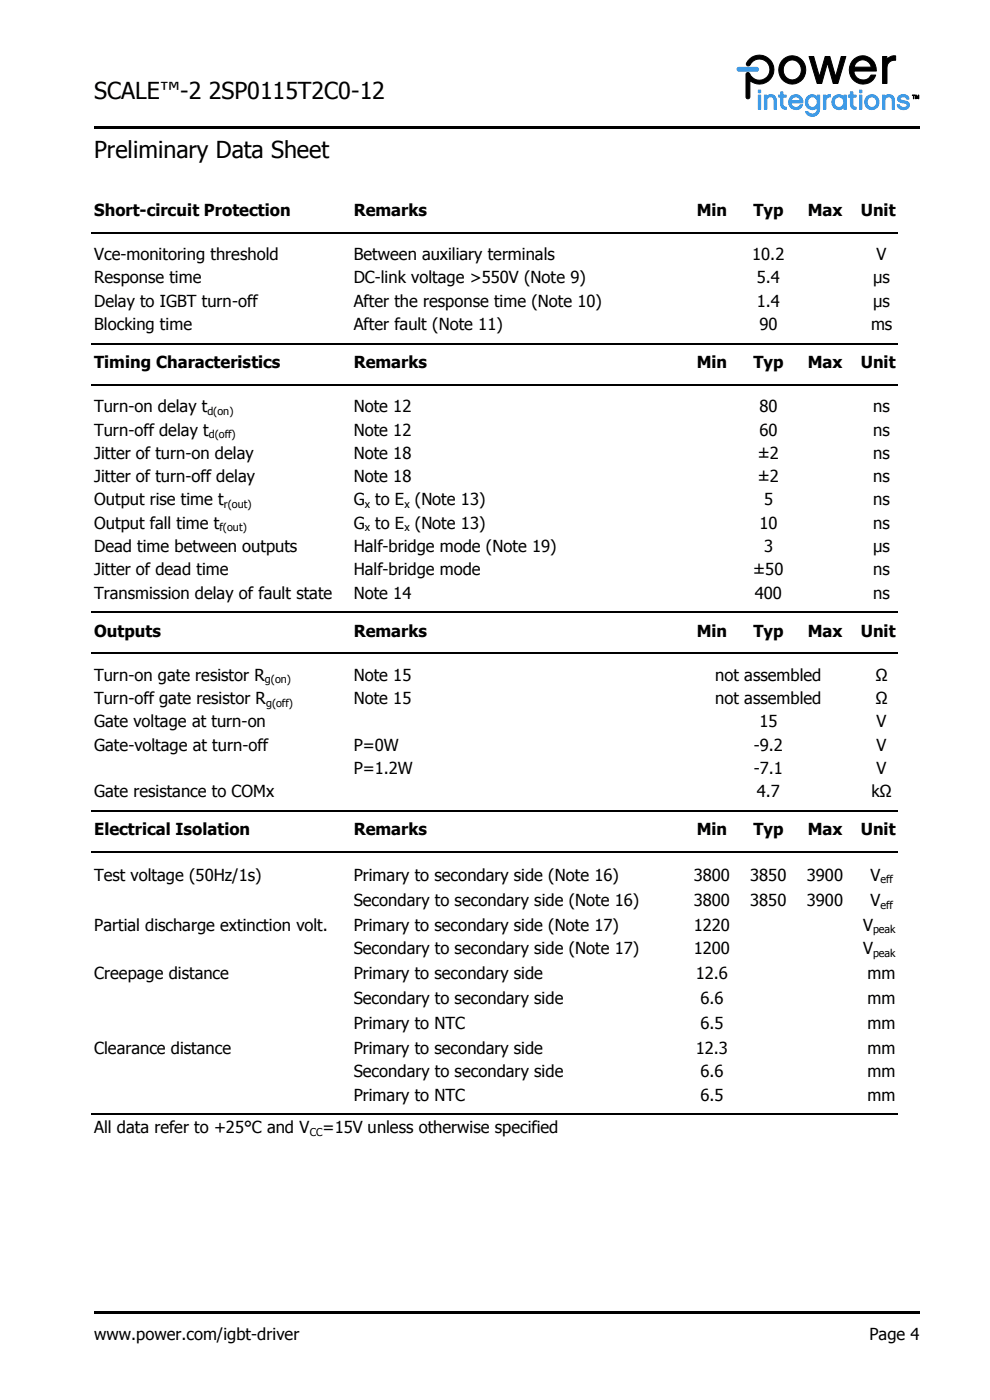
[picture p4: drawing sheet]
<svg xmlns="http://www.w3.org/2000/svg" width="210mm" height="297mm" viewBox="0 0 210 297" stroke-linecap="round" stroke-linejoin="round" font-family="sans-serif">
<defs><g id="words">
<g font-size="5">
<text x="20" y="21">SCALE™-2 2SP0115T2C0-12</text>
<text x="20" y="33.6">Preliminary Data Sheet</text>
</g>
<g font-size="3.5">
<text x="20" y="45.9">Short-circuit Protection</text>
<text x="75" y="45.9">Remarks</text>
<text x="147.8" y="45.9">Min</text>
<text x="159.8" y="45.9">Typ</text>
<text x="171.4" y="45.9">Max</text>
<text x="182.6" y="45.9">Unit</text>
<text x="20" y="55.2">Vce-monitoring threshold</text>
<text x="75" y="55.2">Between auxiliary terminals</text>
<text x="159.6" y="55.2">10.2</text>
<text x="186" y="55.2">V</text>
<text x="20" y="65.1">Delay to IGBT turn-off</text>
<text x="20" y="60.1">Response time</text>
<text x="75" y="65.1">After the response time (Note 10)</text>
<text x="75" y="60.1">DC-link voltage &gt;550V (Note 9)</text>
<text x="160.6" y="60.1">5.4</text>
<text x="160.6" y="65.1">1.4</text>
<text x="185.2" y="60.1">μs</text>
<text x="185.2" y="65.1">μs</text>
<text x="20" y="70">Blocking time</text>
<text x="75" y="70">After fault (Note 11)</text>
<text x="161.1" y="70">90</text>
<text x="184.8" y="70">ms</text>
<text x="20" y="78.1">Timing Characteristics</text>
<text x="75" y="78.1">Remarks</text>
<text x="147.8" y="78.1">Min</text>
<text x="159.8" y="78.1">Typ</text>
<text x="171.4" y="78.1">Max</text>
<text x="182.6" y="78.1">Unit</text>
<text x="20" y="87.5">Turn-on delay t</text>
<text x="75" y="87.5">Note 12</text>
<text x="161.1" y="87.5">80</text>
<text x="185.2" y="87.5">ns</text>
<text x="20" y="92.4">Turn-off delay t</text>
<text x="75" y="92.4">Note 12</text>
<text x="161.1" y="92.4">60</text>
<text x="185.2" y="92.4">ns</text>
<text x="20" y="97.3">Jitter of turn-on delay</text>
<text x="75" y="97.3">Note 18</text>
<text x="160.8" y="97.3">±2</text>
<text x="185.2" y="97.3">ns</text>
<text x="20" y="102.3">Jitter of turn-off delay</text>
<text x="20" y="107.2">Output rise time t</text>
<text x="75" y="107.2">G to E (Note 13)</text>
<text x="75" y="102.3">Note 18</text>
<text x="160.8" y="102.3">±2</text>
<text x="162.1" y="107.2">5</text>
<text x="185.2" y="102.3">ns</text>
<text x="185.2" y="107.2">ns</text>
<text x="20" y="112.2">Output fall time t</text>
<text x="75" y="112.2">G to E (Note 13)</text>
<text x="161.1" y="112.2">10</text>
<text x="185.2" y="112.2">ns</text>
<text x="20" y="117.1">Dead time between outputs</text>
<text x="75" y="117.1">Half-bridge mode (Note 19)</text>
<text x="162.1" y="117.1">3</text>
<text x="185.2" y="117.1">μs</text>
<text x="20" y="122.1">Jitter of dead time</text>
<text x="75" y="122.1">Half-bridge mode</text>
<text x="159.8" y="122.1">±50</text>
<text x="185.2" y="122.1">ns</text>
<text x="20" y="127">Transmission delay of fault state</text>
<text x="75" y="127">Note 14</text>
<text x="160.1" y="127">400</text>
<text x="185.2" y="127">ns</text>
<text x="20" y="135.1">Outputs</text>
<text x="75" y="135.1">Remarks</text>
<text x="147.8" y="135.1">Min</text>
<text x="159.8" y="135.1">Typ</text>
<text x="171.4" y="135.1">Max</text>
<text x="182.6" y="135.1">Unit</text>
<text x="20" y="144.5">Turn-on gate resistor R</text>
<text x="20" y="149.4">Turn-off gate resistor R</text>
<text x="75" y="144.5">Note 15</text>
<text x="75" y="149.4">Note 15</text>
<text x="151.7" y="144.5">not assembled</text>
<text x="151.7" y="149.4">not assembled</text>
<text x="185.8" y="144.5">Ω</text>
<text x="185.8" y="149.4">Ω</text>
<text x="20" y="154.3">Gate voltage at turn-on</text>
<text x="161.1" y="154.3">15</text>
<text x="186" y="154.3">V</text>
<text x="20" y="159.3">Gate-voltage at turn-off</text>
<text x="75" y="159.3">P=0W</text>
<text x="159.9" y="159.3">-9.2</text>
<text x="186" y="159.3">V</text>
<text x="75" y="164.2">P=1.2W</text>
<text x="159.9" y="164.2">-7.1</text>
<text x="186" y="164.2">V</text>
<text x="20" y="169.2">Gate resistance to COMx</text>
<text x="160.6" y="169.2">4.7</text>
<text x="184.9" y="169.2">kΩ</text>
<text x="20" y="177.3">Electrical Isolation</text>
<text x="75" y="177.3">Remarks</text>
<text x="147.8" y="177.3">Min</text>
<text x="159.8" y="177.3">Typ</text>
<text x="171.4" y="177.3">Max</text>
<text x="182.6" y="177.3">Unit</text>
<text x="20" y="186.9">Test voltage (50Hz/1s)</text>
<text x="75" y="186.9">Primary to secondary side (Note 16)</text>
<text x="147.2" y="186.9">3800</text>
<text x="159.2" y="186.9">3850</text>
<text x="171.2" y="186.9">3900</text>
<text x="184.7" y="186.9">V</text>
<text x="20" y="197.5">Partial discharge extinction volt.</text>
<text x="75" y="197.5">Primary to secondary side (Note 17)</text>
<text x="75" y="192.2">Secondary to secondary side (Note 16)</text>
<text x="147.2" y="197.5">1220</text>
<text x="147.2" y="192.2">3800</text>
<text x="159.2" y="192.2">3850</text>
<text x="171.2" y="192.2">3900</text>
<text x="183.1" y="197.5">V</text>
<text x="184.7" y="192.2">V</text>
<text x="75" y="202.5">Secondary to secondary side (Note 17)</text>
<text x="147.2" y="202.5">1200</text>
<text x="183.1" y="202.5">V</text>
<text x="20" y="207.7">Creepage distance</text>
<text x="75" y="207.7">Primary to secondary side</text>
<text x="147.6" y="207.7">12.6</text>
<text x="184.1" y="207.7">mm</text>
<text x="75" y="213">Secondary to secondary side</text>
<text x="148.6" y="213">6.6</text>
<text x="184.1" y="213">mm</text>
<text x="75" y="218.3">Primary to NTC</text>
<text x="148.6" y="218.3">6.5</text>
<text x="184.1" y="218.3">mm</text>
<text x="20" y="223.6">Clearance distance</text>
<text x="75" y="223.6">Primary to secondary side</text>
<text x="147.6" y="223.6">12.3</text>
<text x="184.1" y="223.6">mm</text>
<text x="75" y="228.6">Secondary to secondary side</text>
<text x="75" y="233.6">Primary to NTC</text>
<text x="148.6" y="228.6">6.6</text>
<text x="148.6" y="233.6">6.5</text>
<text x="184.1" y="228.6">mm</text>
<text x="184.1" y="233.6">mm</text>
<text x="20" y="240.4">All data refer to +25°C and V</text>
<text x="68.4" y="240.4">=15V unless otherwise specified</text>
<text x="20" y="284.4">www.power.com/igbt-driver</text>
<text x="184.4" y="284.4">Page 4</text>
</g>
<g font-size="2.3">
<text x="44" y="88">d(on)</text>
<text x="44.3" y="93">d(off)</text>
<text x="47.5" y="107.8">r(out)</text>
<text x="77.4" y="107.8">x</text>
<text x="85.8" y="107.8">x</text>
<text x="46.6" y="112.7">f(out)</text>
<text x="77.4" y="112.7">x</text>
<text x="85.8" y="112.7">x</text>
<text x="56.2" y="145">g(on)</text>
<text x="56.4" y="149.9">g(off)</text>
<text x="186.8" y="187.4">eff</text>
<text x="186.8" y="192.8">eff</text>
<text x="185.2" y="198.1">peak</text>
<text x="185.2" y="203.1">peak</text>
<text x="65.7" y="241">CC</text>
</g>
</g></defs>
<g fill="#000">
<path d="M20 26.8h175.1v.5h-175.1z" fill-rule="evenodd"/>
<path d="M20 278.2h175.1v.5h-175.1z" fill-rule="evenodd"/>
</g>
<g fill="#000" stroke="#000" stroke-width=".21">
<path d="M159.1 12.5a3.1 3.1 0 0 1 4.2 .1 3.1 3.1 0 0 1 0 4.3 3.1 3.1 0 0 1-4.2 .2v3.5a.41 .41 0 0 1-.4 .4 .41 .41 0 0 1-.4-.4v-4.8a.41 .41 0 0 1 .3-.4 .41 .41 0 0 1 .4 .2 2.26 2.26 0 0 0 3.5 .8 2.26 2.26 0 0 0-.1-3.6 2.26 2.26 0 0 0-3.5 1.1 .41 .41 0 0 1-.5 0 .41 .41 0 0 1 0-.5z" fill-rule="evenodd"/>
<path d="M166.7 13.3a2.06 2.06 0 0 0-.2 2.7 2.06 2.06 0 0 0 2.6 .7 2.08 2.08 0 0 0 .7-2.8 2.08 2.08 0 0 0-2.7-.9zM166.3 12.5a2.93 2.93 0 0 1 3.9 .4 2.93 2.93 0 0 1 0 3.9 2.93 2.93 0 0 1-3.9 .4 3.1 3.1 0 0 1 0-4.7z" fill-rule="evenodd"/>
<path d="M171.6 12h1l1.2 4.3 1.3-4.3h.9l1.3 4.3 1.2-4.3h.9l-1.7 5.7h-.9l-1.3-4.4-1.2 4.4h-.9z" fill-rule="evenodd"/>
<path d="M181.6 13.4l-.4 .9h3.7a1.86 1.86 0 0 0-1.4-1.5 1.86 1.86 0 0 0-1.9 .6zM181.2 12.5a2.89 2.89 0 0 1 3.2-.3 2.89 2.89 0 0 1 1.5 2.9h-4.8a1.95 1.95 0 0 0 1.5 1.8 1.95 1.95 0 0 0 2.2-1h1a2.96 2.96 0 0 1-4.6 1.3 2.96 2.96 0 0 1 0-4.7z" fill-rule="evenodd"/>
<path d="M187.2 12h.9v.6a2.03 2.03 0 0 1 1.9-.7v.9a1.56 1.56 0 0 0-1.8 1.6v3.3h-1z" fill-rule="evenodd"/>
<path d="M194.2 20.2h.2l.2 .5 .3-.5v.8l-.1-.7-.2 .6-.3-.6-.1 .7zM193.5 20.2h.6h-.2v.8l-.1-.8z" fill-rule="evenodd"/>
</g>
<g fill="#2fa1ff" stroke="#2fa1ff" stroke-width=".21">
<path d="M190.7 20.4a1.31 1.31 0 0 1 2.1 .6h-.5a.72 .72 0 0 0-.7-.5 .72 .72 0 0 0-.6 .6l.7 .3a.99 .99 0 0 1 1.2 .9 .99 .99 0 0 1-1.2 1 1.28 1.28 0 0 1-1.4-1.1h.5a.88 .88 0 0 0 .8 .6 .88 .88 0 0 0 .8-.5l-.2-.3-.6-.2a.92 .92 0 0 1-.9-.3 .92 .92 0 0 1-.1-1z" fill-rule="evenodd"/>
<path d="M187.2 20.2h.5v.3a1.16 1.16 0 0 1 1.4-.3 1.16 1.16 0 0 1 .7 1.2v1.8h-.5v-1.9a.77 .77 0 0 0-.8-.8 .77 .77 0 0 0-.8 .8v1.9h-.5z" fill-rule="evenodd"/>
<path d="M184.3 20.7a1.08 1.08 0 0 0-.2 1.7 1.08 1.08 0 0 0 1.7-.1 1.09 1.09 0 0 0-.1-1.3 1.09 1.09 0 0 0-1.4-.3zM183.4 21.7a1.57 1.57 0 0 1 3.1 0 1.57 1.57 0 0 1-3.1 0z" fill-rule="evenodd"/>
<path d="M182.3 20.2h.5v3h-.5zM182.3 19.1h.5v.6h-.5z" fill-rule="evenodd"/>
<path d="M180.4 19.5h.5v.7h.7v.4h-.7v1.5a.55 .55 0 0 0 .7 .6v.5a1.02 1.02 0 0 1-1.2-1.1v-1.5h-.4v-.4h.4z" fill-rule="evenodd"/>
<path d="M176.9 21.6a1.1 1.1 0 0 0 2.2 0 1.1 1.1 0 0 0-2.2 0zM176.9 20.5a1.4 1.4 0 0 1 2.1 .1v-.4h.5v3h-.5v-.5a1.53 1.53 0 0 1-2.2 0 1.53 1.53 0 0 1 .1-2.2z" fill-rule="evenodd"/>
<path d="M174.7 20.2h.5v.3l.4-.4h.6v.5a.87 .87 0 0 0-1 .8v1.8h-.5z" fill-rule="evenodd"/>
<path d="M171.7 20.7a1.08 1.08 0 0 0-.2 1.7 1.08 1.08 0 0 0 1.7-.1 1.09 1.09 0 0 0-.1-1.3 1.09 1.09 0 0 0-1.4-.3zM171.3 20.5a1.37 1.37 0 0 1 2.1 .1v-.4h.5v2.8a1.55 1.55 0 0 1-1.2 1.7 1.55 1.55 0 0 1-1.8-1h.5a1.1 1.1 0 0 0 1.4 .4 1.1 1.1 0 0 0 .6-1.4 1.53 1.53 0 0 1-2.2 0 1.53 1.53 0 0 1 .1-2.2z" fill-rule="evenodd"/>
<path d="M168.2 20.7l-.4 .7h2a1 1 0 0 0-1.6-.7zM167.9 20.4a1.55 1.55 0 0 1 1.7-.1 1.55 1.55 0 0 1 .8 1.5h-2.6a1.02 1.02 0 0 0 .8 1 1.02 1.02 0 0 0 1.1-.6h.6a1.57 1.57 0 0 1-2.5 .7 1.57 1.57 0 0 1 .1-2.5z" fill-rule="evenodd"/>
<path d="M165.6 19.5h.5v.7h.7v.4h-.7v1.5a.59 .59 0 0 0 .7 .6v.5a1.02 1.02 0 0 1-1.2-1.1v-1.5h-.4v-.4h.4z" fill-rule="evenodd"/>
<path d="M162.2 20.2h.4v.3a1.18 1.18 0 0 1 1.4-.3 1.18 1.18 0 0 1 .7 1.2v1.8h-.5v-1.9a.77 .77 0 0 0-.8-.8 .77 .77 0 0 0-.7 .8v1.9h-.5z" fill-rule="evenodd"/>
<path d="M160.9 20.2h.5v3h-.5zM160.9 19.1h.5v.6h-.5z" fill-rule="evenodd"/>
<path d="M156.5 14.4l.3-.1h3.7a.41 .41 0 0 1 .4 .4 .41 .41 0 0 1-.4 .4h-3.7a.4 .4 0 0 1-.4-.2 .4 .4 0 0 1 .1-.5z" fill-rule="evenodd"/>
</g>
<path d="M19.5 49.4h171M19.5 72.9h171M19.5 81.6h171M19.5 129.9h171M19.5 138.6h171M19.5 172.1h171M19.5 180.8h171M19.5 236.5h171" fill="none" stroke="#000" stroke-width=".25"/>
<use href="#words"/>
</svg>
